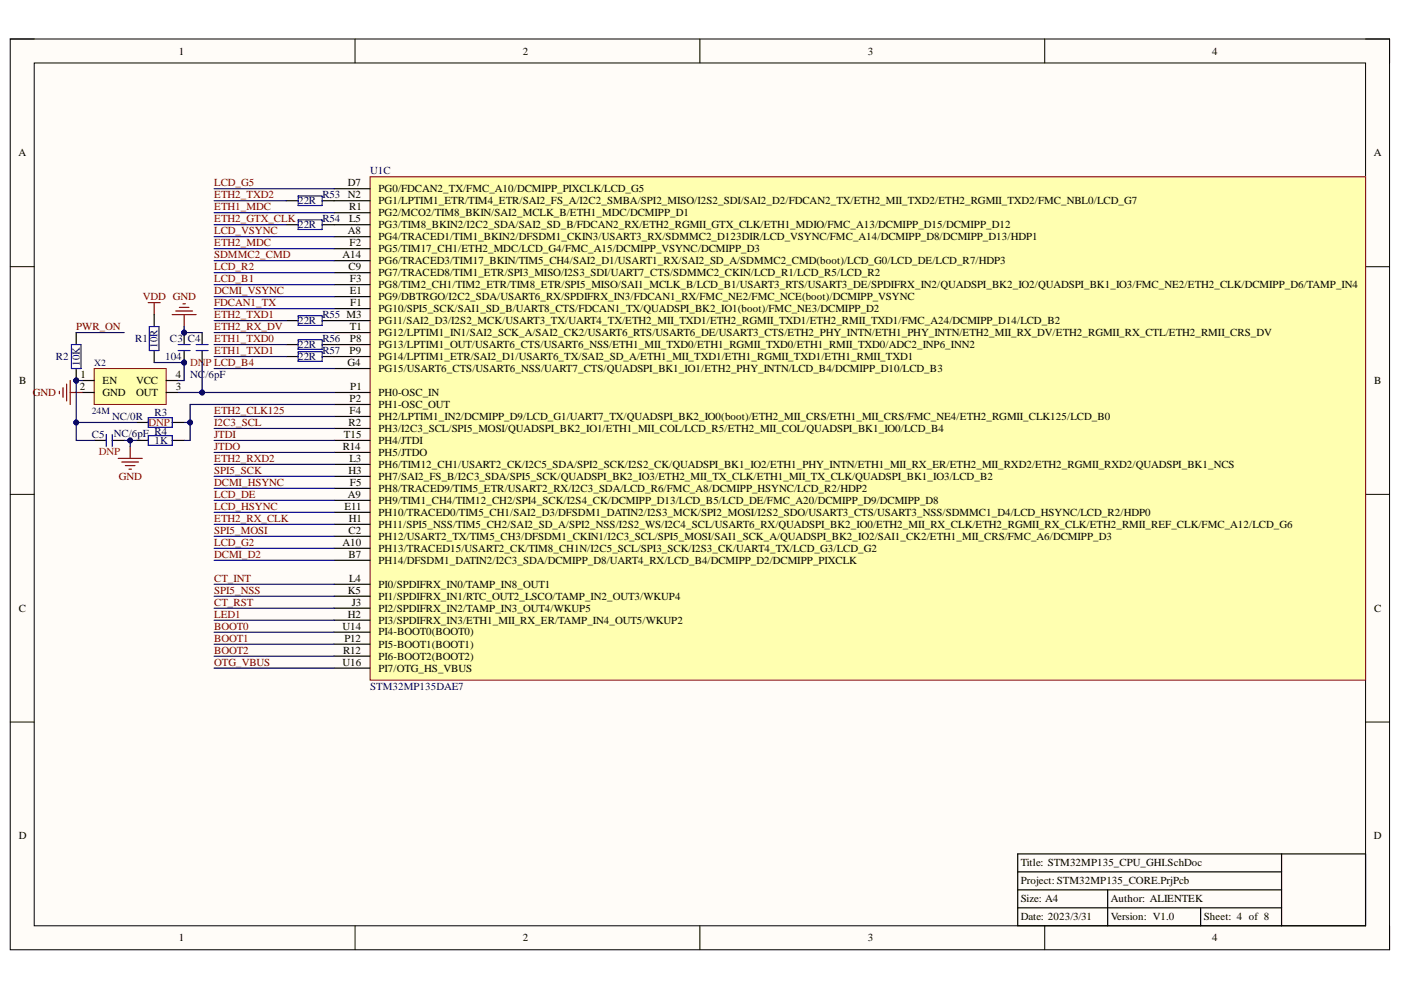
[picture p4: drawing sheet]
<svg xmlns="http://www.w3.org/2000/svg" width="297mm" height="210mm" viewBox="0 0 297 210" stroke-linecap="round" stroke-linejoin="round" font-family="sans-serif">
<defs><g id="words">
<g font-size="2.3">
<text x="37.9" y="11.6">1</text>
<text x="110.8" y="11.6">2</text>
<text x="184" y="11.6">3</text>
<text x="257" y="11.6">4</text>
<text x="3.9" y="33.1">A</text>
<text x="291.3" y="33.1">A</text>
<text x="73.8" y="39.5">D7</text>
<text x="80.3" y="40.7">PG0/FDCAN2_TX/FMC_A10/DCMIPP_PIXCLK/LCD_G5</text>
<text x="73.8" y="42">N2</text>
<text x="74" y="44.5">R1</text>
<text x="74" y="47.1">L5</text>
<text x="80.3" y="43.3">PG1/LPTIM1_ETR/TIM4_ETR/SAI2_FS_A/I2C2_SMBA/SPI2_MISO/I2S2_SDI/SAI2_D2/FDCAN2_TX/ETH2_MII_TXD2/ETH2_RGMII_TXD2/FMC_NBL0/LCD_G7</text>
<text x="80.3" y="45.8">PG2/MCO2/TIM8_BKIN/SAI2_MCLK_B/ETH1_MDC/DCMIPP_D1</text>
<text x="73.8" y="49.7">A8</text>
<text x="74.1" y="52.2">F2</text>
<text x="80.3" y="48.3">PG3/TIM8_BKIN2/I2C2_SDA/SAI2_SD_B/FDCAN2_RX/ETH2_RGMII_GTX_CLK/ETH1_MDIO/FMC_A13/DCMIPP_D15/DCMIPP_D12</text>
<text x="80.3" y="51">PG4/TRACED1/TIM1_BKIN2/DFSDM1_CKIN3/USART3_RX/SDMMC2_D123DIR/LCD_VSYNC/FMC_A14/DCMIPP_D8/DCMIPP_D13/HDP1</text>
<text x="80.3" y="53.5">PG5/TIM17_CH1/ETH2_MDC/LCD_G4/FMC_A15/DCMIPP_VSYNC/DCMIPP_D3</text>
<text x="72.6" y="54.8">A14</text>
<text x="73.9" y="57.3">C9</text>
<text x="74.2" y="59.8">F3</text>
<text x="80.3" y="56">PG6/TRACED3/TIM17_BKIN/TIM5_CH4/SAI2_D1/USART1_RX/SAI2_SD_A/SDMMC2_CMD(boot)/LCD_G0/LCD_DE/LCD_R7/HDP3</text>
<text x="80.3" y="58.6">PG7/TRACED8/TIM1_ETR/SPI3_MISO/I2S3_SDI/UART7_CTS/SDMMC2_CKIN/LCD_R1/LCD_R5/LCD_R2</text>
<text x="74.2" y="62.4">E1</text>
<text x="74.3" y="64.9">F1</text>
<text x="80.3" y="61.1">PG8/TIM2_CH1/TIM2_ETR/TIM8_ETR/SPI5_MISO/SAI1_MCLK_B/LCD_B1/USART3_RTS/USART3_DE/SPDIFRX_IN2/QUADSPI_BK2_IO2/QUADSPI_BK1_IO3/FMC_NE2/ETH2_CLK/DCMIPP_D6/TAMP_IN4</text>
<text x="80.3" y="63.6">PG9/DBTRGO/I2C2_SDA/USART6_RX/SPDIFRX_IN3/FDCAN1_RX/FMC_NE2/FMC_NCE(boot)/DCMIPP_VSYNC</text>
<text x="74.2" y="70">T1</text>
<text x="80.3" y="66.2">PG10/SPI5_SCK/SAI1_SD_B/UART8_CTS/FDCAN1_TX/QUADSPI_BK2_IO1(boot)/FMC_NE3/DCMIPP_D2</text>
<text x="80.3" y="68.7">PG11/SAI2_D3/I2S2_MCK/USART3_TX/UART4_TX/ETH2_MII_TXD1/ETH2_RGMII_TXD1/ETH2_RMII_TXD1/FMC_A24/DCMIPP_D14/LCD_B2</text>
<text x="80.3" y="71.3">PG12/LPTIM1_IN1/SAI2_SCK_A/SAI2_CK2/USART6_RTS/USART6_DE/USART3_CTS/ETH2_PHY_INTN/ETH1_PHY_INTN/ETH2_MII_RX_DV/ETH2_RGMII_RX_CTL/ETH2_RMII_CRS_DV</text>
<text x="73.7" y="77.6">G4</text>
<text x="74.1" y="75.1">P9</text>
<text x="74.2" y="72.5">P8</text>
<text x="80.3" y="73.8">PG13/LPTIM1_OUT/USART6_CTS/USART6_NSS/ETH1_MII_TXD0/ETH1_RGMII_TXD0/ETH1_RMII_TXD0/ADC2_INP6_INN2</text>
<text x="80.3" y="76.3">PG14/LPTIM1_ETR/SAI2_D1/USART6_TX/SAI2_SD_A/ETH1_MII_TXD1/ETH1_RGMII_TXD1/ETH1_RMII_TXD1</text>
<text x="4.1" y="81.4">B</text>
<text x="16.9" y="82.7">2</text>
<text x="17.1" y="80.1">1</text>
<text x="21.7" y="81.4">EN</text>
<text x="21.7" y="83.9">GND</text>
<text x="28.8" y="83.9">OUT</text>
<text x="28.8" y="81.4">VCC</text>
<text x="37.3" y="82.7">3</text>
<text x="37.3" y="80.1">4</text>
<text x="74.3" y="82.7">P1</text>
<text x="80.3" y="78.9">PG15/USART6_CTS/USART6_NSS/UART7_CTS/QUADSPI_BK1_IO1/ETH2_PHY_INTN/LCD_B4/DCMIPP_D10/LCD_B3</text>
<text x="80.3" y="83.9">PH0-OSC_IN</text>
<text x="291.4" y="81.4">B</text>
<text x="74.1" y="85.2">P2</text>
<text x="74.1" y="87.7">F4</text>
<text x="80.3" y="86.5">PH1-OSC_OUT</text>
<text x="80.3" y="89">PH2/LPTIM1_IN2/DCMIPP_D9/LCD_G1/UART7_TX/QUADSPI_BK2_IO0(boot)/ETH2_MII_CRS/ETH1_MII_CRS/FMC_NE4/ETH2_RGMII_CLK125/LCD_B0</text>
<text x="72.7" y="95.4">R14</text>
<text x="72.9" y="92.9">T15</text>
<text x="73.9" y="90.3">R2</text>
<text x="80.3" y="91.5">PH3/I2C3_SCL/SPI5_MOSI/QUADSPI_BK2_IO1/ETH1_MII_COL/LCD_R5/ETH2_MII_COL/QUADSPI_BK1_IO0/LCD_B4</text>
<text x="80.3" y="94.2">PH4/JTDI</text>
<text x="73.9" y="100.5">H3</text>
<text x="74.1" y="98">L3</text>
<text x="80.3" y="96.7">PH5/JTDO</text>
<text x="80.3" y="99.2">PH6/TIM12_CH1/USART2_CK/I2C5_SDA/SPI2_SCK/I2S2_CK/QUADSPI_BK1_IO2/ETH1_PHY_INTN/ETH1_MII_RX_ER/ETH2_MII_RXD2/ETH2_RGMII_RXD2/QUADSPI_BK1_NCS</text>
<text x="80.3" y="101.8">PH7/SAI2_FS_B/I2C3_SDA/SPI5_SCK/QUADSPI_BK2_IO3/ETH2_MII_TX_CLK/ETH1_MII_TX_CLK/QUADSPI_BK1_IO3/LCD_B2</text>
<text x="73.8" y="105.6">A9</text>
<text x="74.2" y="103">F5</text>
<text x="80.3" y="104.3">PH8/TRACED9/TIM5_ETR/USART2_RX/I2C3_SDA/LCD_R6/FMC_A8/DCMIPP_HSYNC/LCD_R2/HDP2</text>
<text x="80.3" y="106.8">PH9/TIM1_CH4/TIM12_CH2/SPI4_SCK/I2S4_CK/DCMIPP_D13/LCD_B5/LCD_DE/FMC_A20/DCMIPP_D9/DCMIPP_D8</text>
<text x="73" y="108.1">E11</text>
<text x="73.9" y="113.2">C2</text>
<text x="73.9" y="110.6">H1</text>
<text x="80.3" y="109.4">PH10/TRACED0/TIM5_CH1/SAI2_D3/DFSDM1_DATIN2/I2S3_MCK/SPI2_MOSI/I2S2_SDO/USART3_CTS/USART3_NSS/SDMMC1_D4/LCD_HSYNC/LCD_R2/HDP0</text>
<text x="80.3" y="111.9">PH11/SPI5_NSS/TIM5_CH2/SAI2_SD_A/SPI2_NSS/I2S2_WS/I2C4_SCL/USART6_RX/QUADSPI_BK2_IO0/ETH2_MII_RX_CLK/ETH2_RGMII_RX_CLK/ETH2_RMII_REF_CLK/FMC_A12/LCD_G6</text>
<text x="72.6" y="115.7">A10</text>
<text x="73.9" y="118.3">B7</text>
<text x="80.3" y="114.5">PH12/USART2_TX/TIM5_CH3/DFSDM1_CKIN1/I2C3_SCL/SPI5_MOSI/SAI1_SCK_A/QUADSPI_BK2_IO2/SAI1_CK2/ETH1_MII_CRS/FMC_A6/DCMIPP_D3</text>
<text x="80.3" y="117">PH13/TRACED15/USART2_CK/TIM8_CH1N/I2C5_SCL/SPI3_SCK/I2S3_CK/UART4_TX/LCD_G3/LCD_G2</text>
<text x="80.3" y="119.5">PH14/DFSDM1_DATIN2/I2C3_SDA/DCMIPP_D8/UART4_RX/LCD_B4/DCMIPP_D2/DCMIPP_PIXCLK</text>
<text x="73.8" y="125.9">K5</text>
<text x="74" y="123.3">L4</text>
<text x="80.3" y="124.6">PI0/SPDIFRX_IN0/TAMP_IN8_OUT1</text>
<text x="4" y="129.7">C</text>
<text x="73.8" y="130.9">H2</text>
<text x="74.6" y="128.4">J3</text>
<text x="80.3" y="127.1">PI1/SPDIFRX_IN1/RTC_OUT2_LSCO/TAMP_IN2_OUT3/WKUP4</text>
<text x="80.3" y="129.7">PI2/SPDIFRX_IN2/TAMP_IN3_OUT4/WKUP5</text>
<text x="291.4" y="129.7">C</text>
<text x="72.6" y="133.5">U14</text>
<text x="73" y="136.1">P12</text>
<text x="80.3" y="132.2">PI3/SPDIFRX_IN3/ETH1_MII_RX_ER/TAMP_IN4_OUT5/WKUP2</text>
<text x="80.3" y="134.7">PI4-BOOT0(BOOT0)</text>
<text x="80.3" y="137.4">PI5-BOOT1(BOOT1)</text>
<text x="72.6" y="141.2">U16</text>
<text x="72.8" y="138.6">R12</text>
<text x="80.3" y="139.9">PI6-BOOT2(BOOT2)</text>
<text x="80.3" y="142.4">PI7/OTG_HS_VBUS</text>
<text x="4" y="177.9">D</text>
<text x="291.3" y="177.9">D</text>
<text x="216.4" y="183.7">Title: STM32MP135_CPU_GHI.SchDoc</text>
<text x="216.4" y="191.3">Size: A4</text>
<text x="216.4" y="187.5">Project: STM32MP135_CORE.PrjPcb</text>
<text x="235.5" y="191.3">Author: ALIENTEK</text>
<text x="216.4" y="195.1">Date: 2023/3/31</text>
<text x="235.5" y="195.1">Version: V1.0</text>
<text x="255.2" y="195.1">Sheet: 4 of 8</text>
<text x="37.9" y="199.6">1</text>
<text x="110.8" y="199.6">2</text>
<text x="184" y="199.6">3</text>
<text x="257" y="199.6">4</text>
</g>
<g font-size="2.3" fill="#800000">
<text x="45.4" y="39.5">LCD_G5</text>
<text x="45.4" y="42">ETH2_TXD2</text>
<text x="45.4" y="44.5">ETH1_MDC</text>
<text x="45.4" y="47.1">ETH2_GTX_CLK</text>
<text x="45.4" y="52.2">ETH2_MDC</text>
<text x="45.4" y="49.7">LCD_VSYNC</text>
<text x="45.4" y="54.8">SDMMC2_CMD</text>
<text x="45.4" y="57.3">LCD_R2</text>
<text x="45.4" y="59.8">LCD_B1</text>
<text x="30.3" y="63.6">VDD GND</text>
<text x="45.4" y="62.4">DCMI_VSYNC</text>
<text x="45.4" y="64.9">FDCAN1_TX</text>
<text x="16.2" y="70">PWR_ON</text>
<text x="45.4" y="67.5">ETH2_TXD1</text>
<text x="45.4" y="70">ETH2_RX_DV</text>
<text x="45.4" y="72.5">ETH1_TXD0</text>
<text x="45.4" y="75.1">ETH1_TXD1</text>
<text x="6.9" y="83.9">GND</text>
<text x="45.4" y="87.7">ETH2_CLK125</text>
<text x="45.4" y="92.9">JTDI</text>
<text x="45.4" y="95.4">JTDO</text>
<text x="45.4" y="90.3">I2C3_SCL</text>
<text x="25.2" y="101.8">GND</text>
<text x="45.4" y="98">ETH2_RXD2</text>
<text x="45.4" y="100.5">SPI5_SCK</text>
<text x="45.4" y="105.6">LCD_DE</text>
<text x="45.4" y="103">DCMI_HSYNC</text>
<text x="45.4" y="110.6">ETH2_RX_CLK</text>
<text x="45.4" y="108.1">LCD_HSYNC</text>
<text x="45.4" y="113.2">SPI5_MOSI</text>
<text x="45.4" y="115.7">LCD_G2</text>
<text x="45.4" y="118.3">DCMI_D2</text>
<text x="45.4" y="123.3">CT_INT</text>
<text x="45.4" y="125.9">SPI5_NSS</text>
<text x="45.4" y="128.4">CT_RST</text>
<text x="45.4" y="130.9">LED1</text>
<text x="45.4" y="136.1">BOOT1</text>
<text x="45.4" y="133.5">BOOT0</text>
<text x="45.4" y="141.2">OTG_VBUS</text>
<text x="45.4" y="138.6">BOOT2</text>
</g>
<g font-size="2.3" fill="#000080">
<text x="78.5" y="36.9">U1C</text>
<text x="63.2" y="43.3">22R</text>
<text x="68.4" y="42">R53</text>
<text x="68.4" y="47.1">R54</text>
<text x="63.2" y="48.3">22R</text>
<text x="63.2" y="68.7">22R</text>
<text x="68.4" y="67.5">R55 M3</text>
<text x="11.8" y="76.3">R2</text>
<text x="16.9" y="77.6" transform="rotate(-90 16.9 77.6)">10K</text>
<text x="28.7" y="72.5">R1</text>
<text x="33.4" y="73.8" transform="rotate(-90 33.4 73.8)">10R</text>
<text x="35" y="76.3">104</text>
<text x="36" y="72.5">C3</text>
<text x="39.8" y="72.5">C4</text>
<text x="63.2" y="73.8">22R</text>
<text x="63.2" y="76.3">22R</text>
<text x="68.4" y="72.5">R56</text>
<text x="68.4" y="75.1">R57</text>
<text x="40.4" y="80.1">NC/6pF</text>
<text x="23.8" y="89">NC/0R</text>
<text x="32.7" y="88.2">R3</text>
<text x="19.5" y="92.9">C5</text>
<text x="24.1" y="92.6">NC/6pF R4</text>
<text x="32.7" y="94.2">1K</text>
<text x="78.5" y="146.2">STM32MP135DAE7</text>
</g>
<g font-size="2.3" fill="#f00">
<text x="40.4" y="77.6">DNP LCD_B4</text>
<text x="31.5" y="90.3">DNP</text>
<text x="21" y="96.4">DNP</text>
</g>
<g font-size="2" fill="#000080">
<text x="20" y="77.7">X2</text>
<text x="19.5" y="87.8">24M</text>
</g>
</g></defs>
<path d="M2.2 8.3h292.4v193.1h-292.4z" fill-rule="evenodd" fill="#fffcf8"/>
<path d="M2.2 8.3h292.4v193.1h-292.4z" fill="none" stroke="#000" stroke-width=".21"/>
<path d="M7.3 13.4h282.2v182.9h-282.2z" fill-rule="evenodd" fill="#fffcf8"/>
<g fill="none" stroke="#000" stroke-width=".21">
<path d="M2.2 8.3h5.1M7.3 13.4h282.2v182.9h-282.2zM75.3 8.3v5M148.4 8.3v5M221.5 8.3v5.1M289.5 8.3h5.1v5.1M2.2 56.5h5.1M289.5 56.5h5.1M2.2 104.8h5.1M289.5 104.8h5.1M2.2 153.1h5.1M289.5 153.1h5.1"/>
<path d="M75.3 196.3v5.1M148.4 196.3v5.1M221.5 196.3v5.1M294.6 196.3v5.1"/>
</g>
<path d="M215.8 181.1h73.7v15.2h-73.7zM215.8 188.7h55.9M215.8 192.5h55.9M215.8 184.9h55.9M234.8 188.7v7.6M254.6 192.5v3.8M271.7 181.1v15.2" fill="none" stroke="#000" stroke-width=".25"/>
<path d="M20 78.1h15.2v7.7h-15.2z" fill-rule="evenodd" fill="#ffffb0"/>
<path d="M20 78.1h15.2v7.7h-15.2z" fill="none" stroke="#800000" stroke-width=".21"/>
<path d="M17.4 80.7h2.6M17.4 83.2h2.6M35.2 80.7h2.6M35.2 83.2h2.6" fill="none" stroke="#000" stroke-width=".25"/>
<g fill="none" stroke="#800000" stroke-width=".25">
<path d="M31.4 64.2h2.6M32.7 64.2v2.5M36.5 66.7h5.1M37.3 65.9h3.5M38 65.2h2.1M38.8 64.4h.5M39 66.7v2.5M12.6 83v.5M13.4 82.2v2M14.1 81.4v3.6M14.9 80.7v5.1M14.9 83.2h2.5"/>
<path d="M25.1 97.2h5M25.8 98h3.6M26.6 98.7h2M27.3 99.5h.6M27.6 94.7v2.5"/>
</g>
<circle cx="16.2" cy="80.7" r=".51" fill="#000080"/>
<circle cx="16.2" cy="80.7" r=".51" fill="none" stroke="#000080" stroke-width=".21"/>
<path d="M16.2 70.5v2.6M16.2 78.1v2.6" fill="none" stroke="#000" stroke-width=".25"/>
<circle cx="16.2" cy="80.7" r=".51" fill="#000080"/>
<circle cx="16.2" cy="80.7" r=".51" fill="none" stroke="#000080" stroke-width=".21"/>
<path d="M15.1 73.1h2.1v5h-2.1zM31.7 69.2h2v5.1h-2zM31.4 88.6h5.1v2h-5.1zM31.4 92.4h5.1v2h-5.1z" fill="none" stroke="#00f" stroke-width=".25"/>
<path d="M32.7 66.7v2.5M32.7 74.3v2.6M28.9 93.4h2.5M28.9 89.6h2.5M36.5 93.4h2.5M36.5 89.6h2.5" fill="none" stroke="#000" stroke-width=".25"/>
<circle cx="39" cy="70.5" r=".51" fill="#000080"/>
<circle cx="39" cy="70.5" r=".51" fill="none" stroke="#000080" stroke-width=".21"/>
<circle cx="39" cy="76.9" r=".51" fill="#000080"/>
<circle cx="39" cy="76.9" r=".51" fill="none" stroke="#000080" stroke-width=".21"/>
<path d="M39 70.5v2.6" fill="none" stroke="#000" stroke-width=".25"/>
<circle cx="39" cy="70.5" r=".51" fill="#000080"/>
<circle cx="39" cy="70.5" r=".51" fill="none" stroke="#000080" stroke-width=".21"/>
<path d="M39 74.3v2.6" fill="none" stroke="#000" stroke-width=".25"/>
<circle cx="39" cy="76.9" r=".51" fill="#000080"/>
<circle cx="39" cy="76.9" r=".51" fill="none" stroke="#000080" stroke-width=".21"/>
<path d="M63.2 41.5h5.1v2.1h-5.1zM63.2 46.6h5.1v2.1h-5.1zM37.8 74.3h2.5M37.8 73.1h2.5M41.6 74.3h2.5M41.6 73.1h2.5M63.2 67h5.1v2h-5.1zM63.2 72h5.1v2.1h-5.1zM63.2 74.6h5.1v2h-5.1zM22.5 92.1v2.6M23.8 92.1v2.6" fill="none" stroke="#00f" stroke-width=".25"/>
<g fill="none" stroke="#000" stroke-width=".25">
<path d="M60.7 42.6h2.5M60.7 47.6h2.5M68.3 42.6h2.5M68.3 47.6h2.5M42.9 70.5v2.6M42.9 74.3v2.6M60.7 68h2.5M60.7 73.1h2.5M60.7 75.6h2.5M68.3 68h2.5M68.3 73.1h2.5M68.3 75.6h2.5"/>
<path d="M20 93.4h2.5M23.8 93.4h2.5"/>
</g>
<path d="M78.5 37.5h211v106.7h-211z" fill-rule="evenodd" fill="#ffffb0"/>
<path d="M78.5 37.5h211v106.7h-211z" fill="none" stroke="#800000" stroke-width=".21"/>
<g fill="none" stroke="#000" stroke-width=".25">
<path d="M70.8 40h7.7M70.8 42.6h7.7M70.8 45.1h7.7M70.8 47.6h7.7M70.8 50.2h7.7M70.8 52.7h7.7M70.8 55.3h7.7M70.8 57.8h7.7M70.8 60.4h7.7M70.8 62.9h7.7M70.8 65.4h7.7M70.8 68h7.7"/>
<path d="M70.8 70.5h7.7M70.8 73.1h7.7M70.8 75.6h7.7M70.8 78.1h7.7M70.8 83.2h7.7M70.8 85.8h7.7M70.8 88.3h7.7M70.8 90.8h7.7M70.8 93.4h7.7M70.8 95.9h7.7M70.8 98.5h7.7M70.8 101h7.7"/>
<path d="M70.8 103.5h7.7M70.8 106.1h7.7M70.8 108.6h7.7M70.8 111.2h7.7M70.8 113.7h7.7M70.8 116.3h7.7M70.8 118.8h7.7M70.8 123.9h7.7M70.8 126.4h7.7M70.8 129h7.7M70.8 131.5h7.7M70.8 134h7.7"/>
<path d="M70.8 136.6h7.7M70.8 139.1h7.7M70.8 141.7h7.7"/>
</g>
<path d="M45.4 40h25.4M16.2 89.6v3.8h3.8" fill="none" stroke="#000080" stroke-width=".25"/>
<circle cx="16.2" cy="89.6" r=".51" fill="#000080"/>
<circle cx="16.2" cy="89.6" r=".51" fill="none" stroke="#000080" stroke-width=".21"/>
<path d="M16.2 80.7v8.9h12.7" fill="none" stroke="#000080" stroke-width=".25"/>
<circle cx="16.2" cy="89.6" r=".51" fill="#000080"/>
<circle cx="16.2" cy="89.6" r=".51" fill="none" stroke="#000080" stroke-width=".21"/>
<circle cx="16.2" cy="80.7" r=".51" fill="#000080"/>
<circle cx="16.2" cy="80.7" r=".51" fill="none" stroke="#000080" stroke-width=".21"/>
<path d="M16.2 80.7h1.2" fill="none" stroke="#000080" stroke-width=".25"/>
<circle cx="16.2" cy="80.7" r=".51" fill="#000080"/>
<circle cx="16.2" cy="80.7" r=".51" fill="none" stroke="#000080" stroke-width=".21"/>
<path d="M16.2 70.5h10.1M26.3 93.4h1.3" fill="none" stroke="#000080" stroke-width=".25"/>
<circle cx="27.6" cy="93.4" r=".51" fill="#000080"/>
<circle cx="27.6" cy="93.4" r=".51" fill="none" stroke="#000080" stroke-width=".21"/>
<path d="M28.9 93.4h-1.3v1.3" fill="none" stroke="#000080" stroke-width=".25"/>
<circle cx="27.6" cy="93.4" r=".51" fill="#000080"/>
<circle cx="27.6" cy="93.4" r=".51" fill="none" stroke="#000080" stroke-width=".21"/>
<path d="M32.7 76.9h6.3v3.8h-1.2" fill="none" stroke="#000080" stroke-width=".25"/>
<circle cx="39" cy="76.9" r=".51" fill="#000080"/>
<circle cx="39" cy="76.9" r=".51" fill="none" stroke="#000080" stroke-width=".21"/>
<path d="M37.8 83.2h33" fill="none" stroke="#000080" stroke-width=".25"/>
<circle cx="42.9" cy="83.2" r=".51" fill="#000080"/>
<circle cx="42.9" cy="83.2" r=".51" fill="none" stroke="#000080" stroke-width=".21"/>
<path d="M70.8 85.8h-30.5v7.6h-1.3" fill="none" stroke="#000080" stroke-width=".25"/>
<circle cx="40.3" cy="89.6" r=".51" fill="#000080"/>
<circle cx="40.3" cy="89.6" r=".51" fill="none" stroke="#000080" stroke-width=".21"/>
<path d="M39 89.6h1.3" fill="none" stroke="#000080" stroke-width=".25"/>
<circle cx="40.3" cy="89.6" r=".51" fill="#000080"/>
<circle cx="40.3" cy="89.6" r=".51" fill="none" stroke="#000080" stroke-width=".21"/>
<path d="M39 69.2v1.3h3.9" fill="none" stroke="#000080" stroke-width=".25"/>
<circle cx="39" cy="70.5" r=".51" fill="#000080"/>
<circle cx="39" cy="70.5" r=".51" fill="none" stroke="#000080" stroke-width=".21"/>
<g fill="none" stroke="#000080" stroke-width=".25">
<path d="M45.4 57.8h25.4M45.4 55.3h25.4M45.4 52.7h25.4M45.4 50.2h25.4M45.4 47.6h15.3M45.4 45.1h25.4M45.4 42.6h15.3M42.9 76.9v6.3M45.4 78.1h25.4M45.4 75.6h15.3M45.4 73.1h15.3M45.4 70.5h25.4"/>
<path d="M45.4 68h15.3M45.4 65.4h25.4M45.4 62.9h25.4M45.4 60.4h25.4M45.4 98.5h25.4M45.4 95.9h25.4M45.4 93.4h25.4M45.4 90.8h25.4M45.4 88.3h25.4M45.4 118.8h25.4M45.4 116.3h25.4M45.4 113.7h25.4"/>
<path d="M45.4 111.2h25.4M45.4 108.6h25.4M45.4 106.1h25.4M45.4 103.5h25.4M45.4 101h25.4M45.4 139.1h25.4M45.4 136.6h25.4M45.4 134h25.4M45.4 131.5h25.4M45.4 129h25.4M45.4 126.4h25.4M45.4 123.9h25.4"/>
<path d="M45.4 141.7h25.4"/>
</g>
<circle cx="42.9" cy="83.2" r=".51" fill="#000080"/>
<circle cx="42.9" cy="83.2" r=".51" fill="none" stroke="#000080" stroke-width=".21"/>
<use href="#words"/>
</svg>
